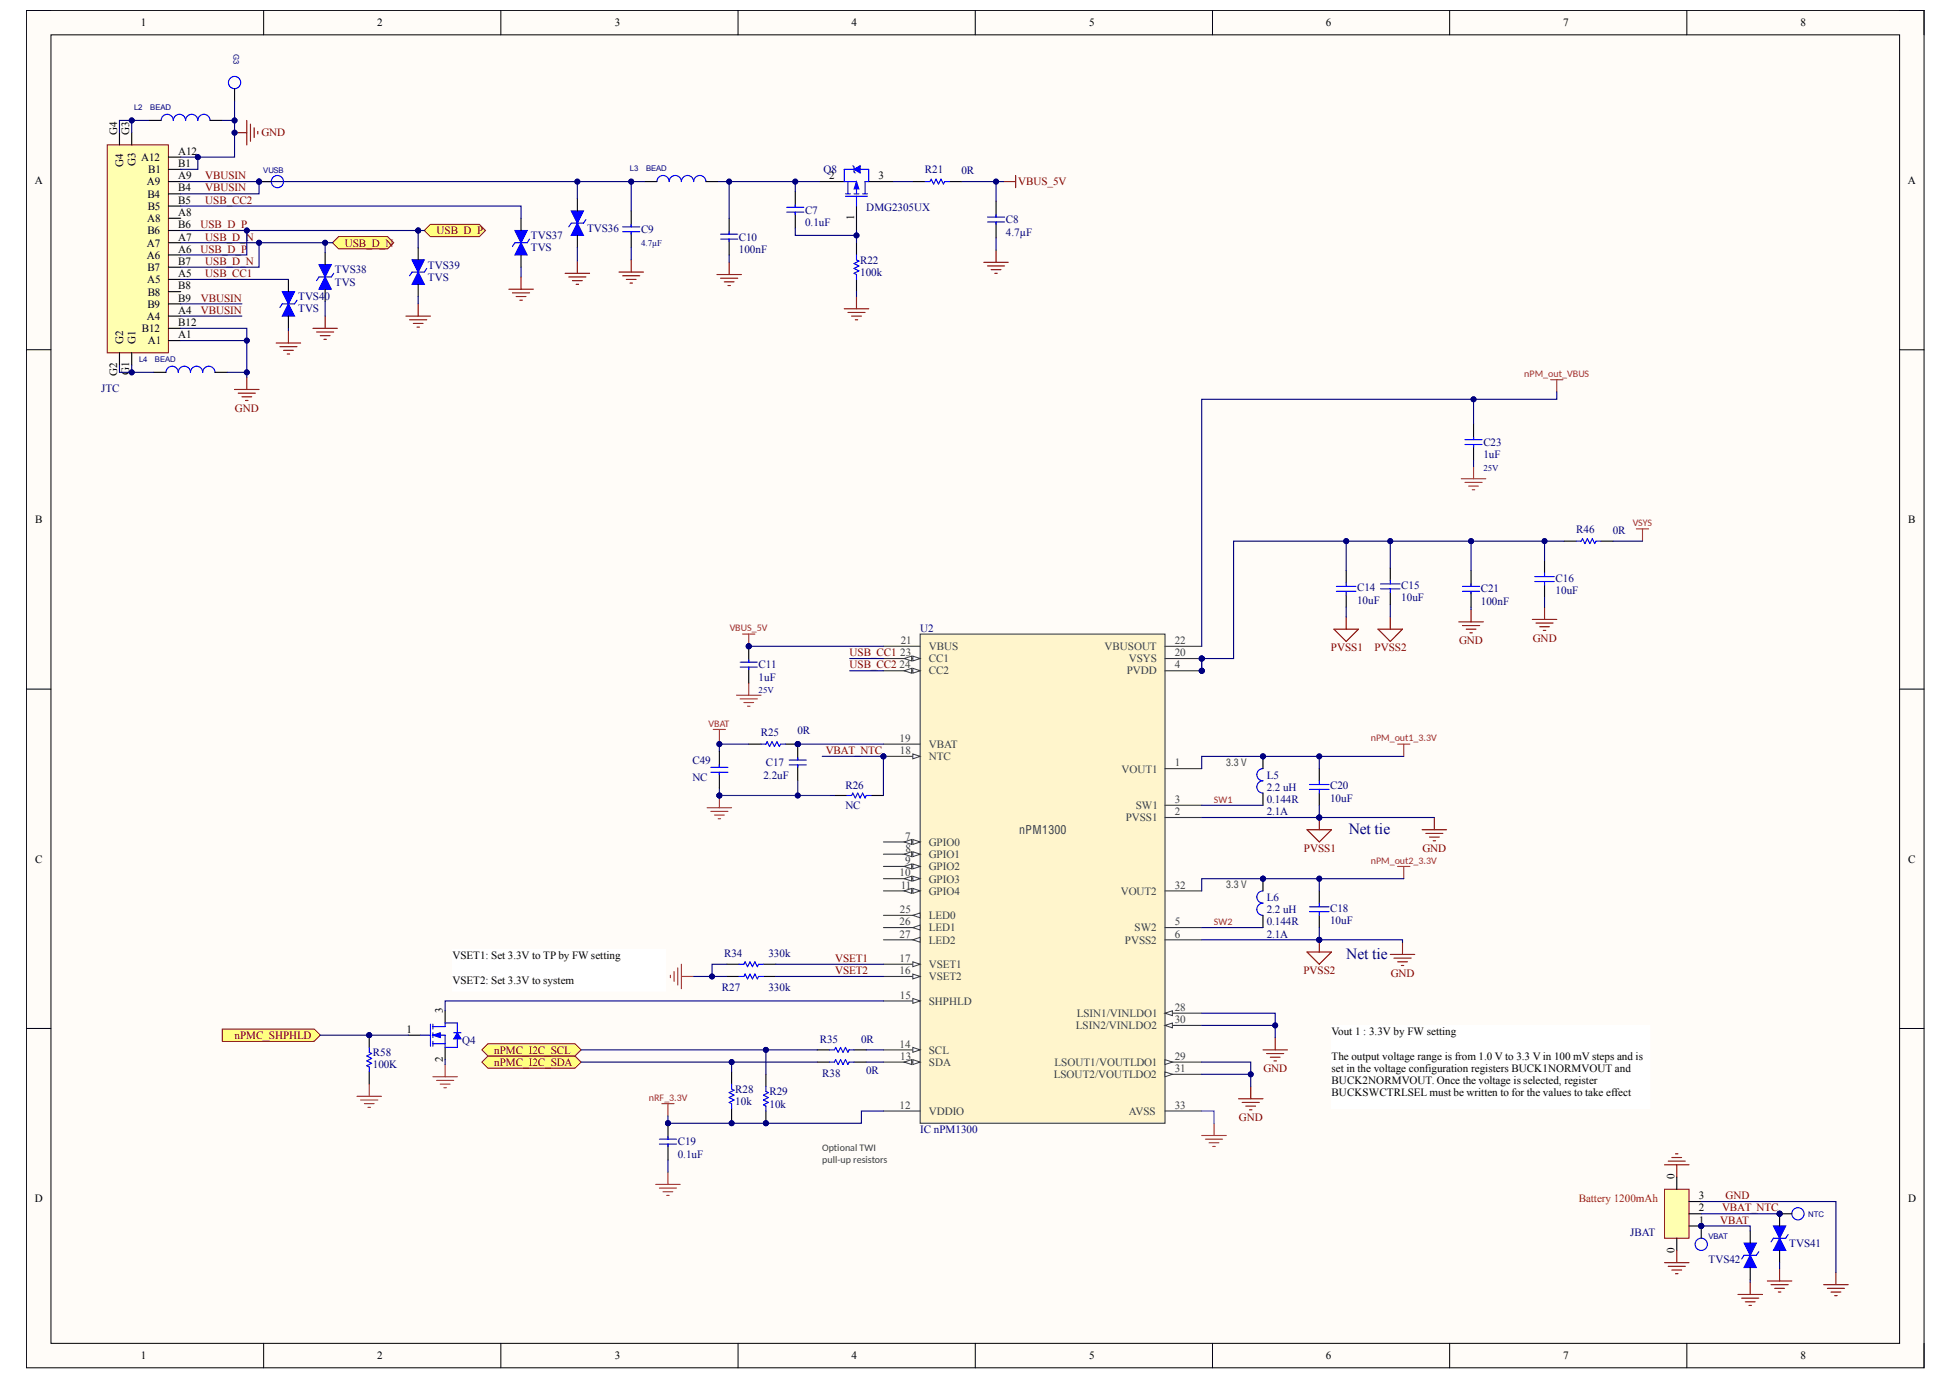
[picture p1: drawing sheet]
<svg xmlns="http://www.w3.org/2000/svg" width="297mm" height="210mm" viewBox="0 0 297 210" stroke-linecap="round" stroke-linejoin="round" font-family="sans-serif">
<defs><g id="words">
<g font-size="2.4" fill="#000080">
<text x="205.1" y="126.8">Net tie</text>
<text x="204.8" y="145.8">Net tie</text>
</g>
<text font-size="1.8" fill="#333f48" x="155" y="126.8">nPM1300</text>
<g font-size="1.7">
<text x="21.4" y="4">1</text>
<text x="57.4" y="4">2</text>
<text x="93.5" y="4">3</text>
<text x="129.5" y="4">4</text>
<text x="165.6" y="4">5</text>
<text x="201.7" y="4">6</text>
<text x="237.7" y="4">7</text>
<text x="273.9" y="4">8</text>
<text x="17.8" y="20.5" transform="rotate(-90 17.8 20.5)">G4</text>
<text x="19.7" y="20.5" transform="rotate(-90 19.7 20.5)">G3</text>
<text x="27.1" y="23.5">A12</text>
<text x="5.3" y="28">A</text>
<text x="18.7" y="25.3" transform="rotate(-90 18.7 25.3)">G4</text>
<text x="20.6" y="25.3" transform="rotate(-90 20.6 25.3)">G3</text>
<text x="21.5" y="24.5">A12</text>
<text x="22.3" y="28.2">A9</text>
<text x="22.5" y="26.3">B1</text>
<text x="27.1" y="29.1">B4</text>
<text x="27.1" y="27.2">A9</text>
<text x="27.1" y="25.4">B1</text>
<text x="126.1" y="27.2">2</text>
<text x="133.6" y="27.2">3</text>
<text x="290.2" y="28">A</text>
<text x="22.4" y="33.8">A8</text>
<text x="22.4" y="35.7">B6</text>
<text x="22.4" y="30.1">B4</text>
<text x="22.5" y="31.9">B5</text>
<text x="27.1" y="34.7">B6</text>
<text x="27.1" y="32.9">A8</text>
<text x="27.1" y="31">B5</text>
<text x="129.9" y="33.5" transform="rotate(-90 129.9 33.5)">1</text>
<text x="22.3" y="39.4">A6</text>
<text x="22.3" y="37.5">A7</text>
<text x="22.4" y="41.2">B7</text>
<text x="27.1" y="40.3">B7</text>
<text x="27.1" y="38.4">A6</text>
<text x="27.1" y="36.6">A7</text>
<text x="22.4" y="43.1">A5</text>
<text x="22.4" y="46.8">B9</text>
<text x="22.5" y="45">B8</text>
<text x="27.1" y="47.7">A4</text>
<text x="27.1" y="45.9">B9</text>
<text x="27.1" y="44">B8</text>
<text x="27.1" y="42.2">A5</text>
<text x="18.7" y="52.3" transform="rotate(-90 18.7 52.3)">G2</text>
<text x="20.6" y="52.3" transform="rotate(-90 20.6 52.3)">G1</text>
<text x="21.6" y="50.5">B12</text>
<text x="22.3" y="48.7">A4</text>
<text x="22.5" y="52.4">A1</text>
<text x="27.1" y="51.5">A1</text>
<text x="27.1" y="49.6">B12</text>
<text x="17.8" y="57.1" transform="rotate(-90 17.8 57.1)">G2</text>
<text x="19.7" y="57" transform="rotate(-90 19.7 57)">G1</text>
<text x="5.4" y="79.6">B</text>
<text x="290.2" y="79.6">B</text>
<text x="5.3" y="131.2">C</text>
<text x="290.2" y="131.2">C</text>
<text x="68.8" y="145.9">VSET1: Set 3.3V to TP by FW setting</text>
<text x="68.8" y="149.7">VSET2: Set 3.3V to system</text>
<text x="67.3" y="154.1" transform="rotate(-90 67.3 154.1)">3</text>
<text x="61.8" y="157.1">1</text>
<text x="67.3" y="161.6" transform="rotate(-90 67.3 161.6)">2</text>
<text x="202.5" y="157.5">Vout 1 : 3.3V by FW setting</text>
<text x="202.5" y="161.2">The output voltage range is from 1.0 V to 3.3 V in 100 mV steps and is</text>
<text x="202.5" y="163">set in the voltage configuration registers BUCK1NORMVOUT and</text>
<text x="202.5" y="164.9">BUCK2NORMVOUT. Once the voltage is selected, register</text>
<text x="202.5" y="166.8">BUCKSWCTRLSEL must be written to for the values to take effect</text>
<text x="254.7" y="179.4" transform="rotate(-90 254.7 179.4)">0</text>
<text x="5.3" y="182.8">D</text>
<text x="258.4" y="184.3">2</text>
<text x="258.4" y="182.4">3</text>
<text x="290.2" y="182.8">D</text>
<text x="254.7" y="190.6" transform="rotate(-90 254.7 190.6)">0</text>
<text x="258.4" y="186.1">1</text>
<text x="21.4" y="206.8">1</text>
<text x="57.4" y="206.8">2</text>
<text x="93.5" y="206.8">3</text>
<text x="129.5" y="206.8">4</text>
<text x="165.6" y="206.8">5</text>
<text x="201.7" y="206.8">6</text>
<text x="237.7" y="206.8">7</text>
<text x="273.9" y="206.8">8</text>
</g>
<g font-size="1.7" fill="#800000">
<text x="39.8" y="20.7">GND</text>
<text x="31.2" y="27.2">VBUSIN</text>
<text x="31.2" y="29.1">VBUSIN</text>
<text x="154.8" y="28.2">VBUS_5V</text>
<text x="30.5" y="34.7">USB_D_P</text>
<text x="31.2" y="31">USB_CC2</text>
<text x="66.4" y="35.7">USB_D_P</text>
<text x="30.5" y="38.4">USB_D_P</text>
<text x="31.2" y="36.6">USB_D_N</text>
<text x="31.2" y="40.3">USB_D_N</text>
<text x="52.4" y="37.5">USB_D_N</text>
<text x="30.5" y="47.7">VBUSIN</text>
<text x="30.5" y="45.9">VBUSIN</text>
<text x="31.2" y="42.2">USB_CC1</text>
<text x="35.7" y="62.6">GND</text>
<text x="129.2" y="99.8">USB_CC1</text>
<text x="129.2" y="101.7">USB_CC2</text>
<text x="202.4" y="99.1">PVSS1</text>
<text x="209.1" y="99.1">PVSS2</text>
<text x="221.9" y="97.9">GND</text>
<text x="233.1" y="97.6">GND</text>
<text x="125.6" y="114.7">VBAT_NTC</text>
<text x="198.3" y="129.6">PVSS1</text>
<text x="216.3" y="129.6">GND</text>
<text x="127" y="146.3">VSET1</text>
<text x="127" y="148.2">VSET2</text>
<text x="198.2" y="148.2">PVSS2</text>
<text x="211.5" y="148.6">GND</text>
<text x="35.7" y="158">nPMC_SHPHLD</text>
<text x="75.2" y="160.3">nPMC_I2C_SCL</text>
<text x="75.2" y="162.1">nPMC_I2C_SDA</text>
<text x="192.2" y="163">GND</text>
<text x="188.4" y="170.5">GND</text>
<text x="261.9" y="184.3">VBAT_NTC</text>
<text x="262.4" y="182.4">GND</text>
<text x="261.6" y="186.1">VBAT</text>
</g>
<g font-size="1.7" fill="#000080">
<text x="125.2" y="26.3">Q8</text>
<text x="140.7" y="26.3">R21</text>
<text x="146.3" y="26.5">0R</text>
<text x="89.3" y="35.3">TVS36</text>
<text x="97.5" y="35.4">C9</text>
<text x="122.4" y="32.5">C7</text>
<text x="122.4" y="34.3">0.1uF</text>
<text x="131.8" y="32.1">DMG2305UX</text>
<text x="153" y="34">C8</text>
<text x="153" y="35.8">4.7µF</text>
<text x="50.9" y="41.6">TVS38</text>
<text x="65.1" y="40.9">TVS39</text>
<text x="80.7" y="36.4">TVS37</text>
<text x="80.7" y="38.2">TVS</text>
<text x="112.4" y="36.6">C10</text>
<text x="112.4" y="38.4">100nF</text>
<text x="130.8" y="40.1">R22</text>
<text x="130.8" y="42">100k</text>
<text x="45.3" y="45.7">TVS40</text>
<text x="45.3" y="47.5">TVS</text>
<text x="50.9" y="43.4">TVS</text>
<text x="65.1" y="42.7">TVS</text>
<text x="15.4" y="59.6">JTC</text>
<text x="225.6" y="67.8">C23</text>
<text x="225.6" y="69.7">1uF</text>
<text x="239.7" y="81">R46</text>
<text x="245.3" y="81.2">0R</text>
<text x="206.4" y="90">C14</text>
<text x="213.1" y="89.6">C15</text>
<text x="236.6" y="88.5">C16</text>
<text x="206.4" y="91.8">10uF</text>
<text x="213.1" y="91.4">10uF</text>
<text x="225.2" y="90.1">C21</text>
<text x="225.2" y="92">100nF</text>
<text x="236.6" y="90.3">10uF</text>
<text x="115.4" y="101.7">C11</text>
<text x="140" y="96.1">U2</text>
<text x="115.4" y="103.5">1uF</text>
<text x="115.7" y="111.9">R25</text>
<text x="121.3" y="111.7">0R</text>
<text x="105.3" y="116.2">C49</text>
<text x="105.3" y="118.8">NC</text>
<text x="116.1" y="118.4">2.2uF</text>
<text x="116.5" y="116.6">C17</text>
<text x="192.7" y="118.4">L5</text>
<text x="128.6" y="120.1">R26</text>
<text x="128.6" y="123.1">NC</text>
<text x="192.7" y="122.1">0.144R</text>
<text x="192.7" y="124">2.1A</text>
<text x="192.7" y="120.3">2.2 uH</text>
<text x="202.3" y="121.9">10uF</text>
<text x="202.3" y="120.1">C20</text>
<text x="192.7" y="137">L6</text>
<text x="192.7" y="140.7">0.144R</text>
<text x="192.7" y="142.6">2.1A</text>
<text x="192.7" y="138.9">2.2 uH</text>
<text x="202.3" y="140.5">10uF</text>
<text x="202.3" y="138.7">C18</text>
<text x="110.1" y="145.6">R34</text>
<text x="116.9" y="145.6">330k</text>
<text x="109.8" y="150.8">R27</text>
<text x="116.9" y="150.8">330k</text>
<text x="56.7" y="160.6">R58</text>
<text x="70.3" y="158.8">Q4</text>
<text x="124.7" y="158.6">R35</text>
<text x="131" y="158.6">0R</text>
<text x="56.7" y="162.5">100K</text>
<text x="111.8" y="166.2">R28</text>
<text x="117" y="166.6">R29</text>
<text x="125.1" y="163.8">R38</text>
<text x="131.8" y="163.4">0R</text>
<text x="111.8" y="168.1">10k</text>
<text x="117" y="168.5">10k</text>
<text x="140" y="172.3">IC nPM1300</text>
<text x="103.1" y="174.2">C19</text>
<text x="103.1" y="176.1">0.1uF</text>
<text x="247.9" y="188">JBAT</text>
<text x="272.1" y="189.7">TVS41</text>
<text x="259.9" y="192.1">TVS42</text>
</g>
<g font-size="1.7" fill="#333f48">
<text x="136.8" y="101.7">24</text>
<text x="136.9" y="99.8">23</text>
<text x="137" y="97.9">21</text>
<text x="141.3" y="98.9">VBUS</text>
<text x="141.3" y="100.7">CC1</text>
<text x="168" y="98.9">VBUSOUT</text>
<text x="171.7" y="100.7">VSYS</text>
<text x="178.7" y="99.8">20</text>
<text x="178.7" y="97.9">22</text>
<text x="178.7" y="101.7">4</text>
<text x="141.3" y="102.6">CC2</text>
<text x="171.4" y="102.6">PVDD</text>
<text x="136.8" y="112.9">19</text>
<text x="141.3" y="113.8">VBAT</text>
<text x="136.9" y="114.7">18</text>
<text x="141.3" y="115.6">NTC</text>
<text x="170.6" y="117.5">VOUT1</text>
<text x="178.7" y="116.6">1</text>
<text x="171.2" y="124.9">PVSS1</text>
<text x="172.7" y="123.1">SW1</text>
<text x="178.7" y="122.1">3</text>
<text x="178.7" y="124">2</text>
<text x="137.7" y="127.7">7</text>
<text x="137.7" y="131.4">9</text>
<text x="137.7" y="129.6">8</text>
<text x="141.3" y="128.7">GPIO0</text>
<text x="141.3" y="130.5">GPIO1</text>
<text x="136.8" y="133.3">10</text>
<text x="137" y="135.2">11</text>
<text x="141.3" y="132.4">GPIO2</text>
<text x="141.3" y="134.2">GPIO3</text>
<text x="141.3" y="136.1">GPIO4</text>
<text x="170.5" y="136.1">VOUT2</text>
<text x="178.7" y="135.2">32</text>
<text x="136.8" y="140.7">26</text>
<text x="136.8" y="142.6">27</text>
<text x="136.9" y="138.9">25</text>
<text x="141.3" y="139.8">LED0</text>
<text x="141.3" y="141.7">LED1</text>
<text x="141.3" y="143.5">LED2</text>
<text x="171.1" y="143.5">PVSS2</text>
<text x="172.6" y="141.7">SW2</text>
<text x="178.7" y="140.7">5</text>
<text x="178.7" y="142.6">6</text>
<text x="136.8" y="146.3">17</text>
<text x="136.8" y="148.2">16</text>
<text x="141.3" y="147.2">VSET1</text>
<text x="141.3" y="149.1">VSET2</text>
<text x="136.9" y="151.9">15</text>
<text x="141.3" y="152.8">SHPHLD</text>
<text x="163.8" y="154.7">LSIN1/VINLDO1</text>
<text x="178.7" y="153.8">28</text>
<text x="178.7" y="155.6">30</text>
<text x="136.8" y="159.3">14</text>
<text x="136.9" y="161.2">13</text>
<text x="141.3" y="160.3">SCL</text>
<text x="163.6" y="156.5">LSIN2/VINLDO2</text>
<text x="178.7" y="161.2">29</text>
<text x="141.3" y="162.1">SDA</text>
<text x="160.3" y="164">LSOUT2/VOUTLDO2</text>
<text x="160.4" y="162.1">LSOUT1/VOUTLDO1</text>
<text x="178.7" y="163">31</text>
<text x="136.8" y="168.6">12</text>
<text x="141.3" y="169.6">VDDIO</text>
<text x="171.7" y="169.6">AVSS</text>
<text x="178.7" y="168.6">33</text>
</g>
<text font-size="1.7" fill="#f00" x="240.1" y="182.8">Battery 1200mAh</text>
<g font-size="1.5" fill="#a72137">
<text x="231.8" y="57.4">nPM_out_VBUS</text>
<text x="248.3" y="80.1">VSYS</text>
<text x="111" y="96">VBUS_5V</text>
<text x="107.8" y="110.6">VBAT</text>
<text x="208.5" y="112.8">nPM_out1_3.3V</text>
<text x="184.6" y="122.1">SW1</text>
<text x="208.5" y="131.4">nPM_out2_3.3V</text>
<text x="184.6" y="140.7">SW2</text>
<text x="98.7" y="167.5">nRF_3.3V</text>
</g>
<g font-size="1.5" fill="#333f48">
<text x="186.5" y="116.5">3.3 V</text>
<text x="186.5" y="135.1">3.3 V</text>
<text x="125.1" y="175.1">Optional TWI</text>
<text x="125.1" y="176.9">pull-up resistors</text>
</g>
<g font-size="1.4" fill="#000080">
<text x="97.5" y="37.4">4.7µF</text>
<text x="225.6" y="71.6">25V</text>
<text x="115.4" y="105.5">25V</text>
</g>
<g font-size="1.2" fill="#000080">
<text x="35.5" y="8.3" transform="rotate(90 35.5 8.3)">G3</text>
<text x="20.4" y="16.8">L2</text>
<text x="22.8" y="16.8">BEAD</text>
<text x="40" y="26.3">VUSB</text>
<text x="95.8" y="26.1">L3</text>
<text x="98.3" y="26.1">BEAD</text>
<text x="21.1" y="55.1">L4</text>
<text x="23.6" y="55.1">BEAD</text>
<text x="275" y="185.1">NTC</text>
<text x="259.8" y="188.5">VBAT</text>
</g>
</g></defs>
<path d="M4 1.6h288.6v206.4h-288.6z" fill-rule="evenodd" fill="#fffcf8"/>
<path d="M4 1.6h288.6v206.4h-288.6z" fill="none" stroke="#000" stroke-width=".15"/>
<path d="M7.8 5.3h281.1v199h-281.1z" fill-rule="evenodd" fill="#fffcf8"/>
<g fill="none" stroke="#000" stroke-width=".15">
<path d="M4 1.6h3.7M7.8 5.3h281.1v199h-281.1zM40.1 1.6v3.7M76.2 1.6v3.7M112.2 1.6v3.7M148.3 1.6v3.7M184.4 1.6v3.7M220.5 1.6v3.7M256.6 1.6v3.7M288.9 1.6h3.7v3.7M4 53.2h3.7M288.9 53.2h3.7"/>
<path d="M4 104.8h3.7M288.9 104.8h3.7M4 156.4h3.7M288.9 156.4h3.7M40.1 204.3v3.7M76.2 204.3v3.7M112.3 204.3v3.7M148.3 204.3v3.7M184.4 204.3v3.7M220.5 204.3v3.7M256.6 204.3v3.7M292.6 204.3v3.7"/>
</g>
<path d="M87.8 39.7v1.9M96 39.5v1.9M86 41.6h3.7M86.5 42.1h2.6M87.1 42.7h1.5M87.6 43.2h.4M94.1 41.4h3.8M94.7 41.9h2.6M95.3 42.5h1.4M95.8 43.1h.4" fill="none" stroke="#800000" stroke-width=".17"/>
<g fill="none" stroke="#a72137" stroke-width=".17">
<path d="M112.9 96.4h1.9M113.9 96.4v1.9M112 105.7h3.7M112.6 106.3h2.6M113.1 106.9h1.5M113.7 107.4h.4M113.9 103.9v1.8M100.7 167.9h1.8M101.6 167.9v1.8M101.6 178.3v1.9M99.7 180.2h3.8M100.3 180.7h2.6"/>
<path d="M100.8 181.3h1.5M101.4 181.8h.4"/>
</g>
<circle cx="113.9" cy="98.3" r=".37" fill="#000080"/>
<circle cx="113.9" cy="98.3" r=".37" fill="none" stroke="#000080" stroke-width=".15"/>
<g fill="none" stroke="#a72137" stroke-width=".17">
<path d="M222.3 72.8h3.7M222.8 73.4h2.6M223.4 73.9h1.5M223.9 74.5h.4M224.1 71v1.8M102 148.3v.4M102.5 147.8v1.5M103.1 147.2v2.6M103.6 146.7v3.7M103.6 148.5h1.9M182.8 172.7h3.7M183.3 173.3h2.6"/>
<path d="M183.9 173.8h1.5M184.5 174.4h.3M184.6 170.9v1.8"/>
</g>
<circle cx="182.8" cy="100.2" r=".37" fill="#000080"/>
<circle cx="182.8" cy="100.2" r=".37" fill="none" stroke="#000080" stroke-width=".15"/>
<circle cx="134.4" cy="115" r=".37" fill="#000080"/>
<circle cx="134.4" cy="115" r=".37" fill="none" stroke="#000080" stroke-width=".15"/>
<circle cx="182.8" cy="102" r=".37" fill="#000080"/>
<circle cx="182.8" cy="102" r=".37" fill="none" stroke="#000080" stroke-width=".15"/>
<path d="M139.9 96.4h37.3v74.5h-37.3z" fill-rule="evenodd" fill="#fff5cc"/>
<path d="M134.4 98.3h5.5M139.9 96.4h37.3v74.5h-37.3zM177.2 100.2h5.6" fill="none" stroke="#333f48" stroke-width=".17"/>
<circle cx="182.8" cy="100.2" r=".37" fill="#000080"/>
<circle cx="182.8" cy="100.2" r=".37" fill="none" stroke="#000080" stroke-width=".15"/>
<path d="M177.2 98.3h5.6M134.4 113.2h5.5M134.4 139.2h5.5M177.2 169h5.6" fill="none" stroke="#333f48" stroke-width=".17"/>
<path d="M138.8 139.2l1.1-.3v.7z" fill="#f8fcff"/>
<path d="M138.8 139.2l1.1-.3v.7z" fill="none" stroke="#333f48" stroke-width=".15"/>
<path d="M134.4 141.1h5.5" fill="none" stroke="#333f48" stroke-width=".17"/>
<path d="M138.8 141.1l1.1-.4v.8z" fill="#f8fcff"/>
<path d="M138.8 141.1l1.1-.4v.8z" fill="none" stroke="#333f48" stroke-width=".15"/>
<path d="M134.4 142.9h5.5" fill="none" stroke="#333f48" stroke-width=".17"/>
<path d="M138.8 142.9l1.1-.3v.7z" fill="#f8fcff"/>
<path d="M138.8 142.9l1.1-.3v.7z" fill="none" stroke="#333f48" stroke-width=".15"/>
<path d="M134.4 100.2h5.5" fill="none" stroke="#333f48" stroke-width=".17"/>
<path d="M138.8 99.8l1.1 .4-1.1 .3z" fill="#f8fcff"/>
<path d="M138.8 99.8l1.1 .4-1.1 .3z" fill="none" stroke="#333f48" stroke-width=".15"/>
<path d="M137.5 100.2l1.1-.4v.7z" fill="#f8fcff"/>
<path d="M137.5 100.2l1.1-.4v.7z" fill="none" stroke="#333f48" stroke-width=".15"/>
<path d="M134.4 102h5.5" fill="none" stroke="#333f48" stroke-width=".17"/>
<path d="M138.8 101.7l1.1 .3-1.1 .4z" fill="#f8fcff"/>
<path d="M138.8 101.7l1.1 .3-1.1 .4z" fill="none" stroke="#333f48" stroke-width=".15"/>
<path d="M137.5 102l1.1-.3v.7z" fill="#f8fcff"/>
<path d="M137.5 102l1.1-.3v.7z" fill="none" stroke="#333f48" stroke-width=".15"/>
<path d="M134.4 115h5.5" fill="none" stroke="#333f48" stroke-width=".17"/>
<path d="M138.8 114.7l1.1 .3-1.1 .4z" fill="#f8fcff"/>
<path d="M138.8 114.7l1.1 .3-1.1 .4z" fill="none" stroke="#333f48" stroke-width=".15"/>
<circle cx="134.4" cy="115" r=".37" fill="#000080"/>
<circle cx="134.4" cy="115" r=".37" fill="none" stroke="#000080" stroke-width=".15"/>
<path d="M134.4 152.2h5.5" fill="none" stroke="#333f48" stroke-width=".17"/>
<path d="M138.8 151.9l1.1 .3-1.1 .4z" fill="#f8fcff"/>
<path d="M138.8 151.9l1.1 .3-1.1 .4z" fill="none" stroke="#333f48" stroke-width=".15"/>
<path d="M134.4 128.1h5.5" fill="none" stroke="#333f48" stroke-width=".17"/>
<path d="M138.8 127.7l1.1 .4-1.1 .3z" fill="#f8fcff"/>
<path d="M138.8 127.7l1.1 .4-1.1 .3z" fill="none" stroke="#333f48" stroke-width=".15"/>
<path d="M137.5 128.1l1.1-.4v.7z" fill="#f8fcff"/>
<path d="M137.5 128.1l1.1-.4v.7z" fill="none" stroke="#333f48" stroke-width=".15"/>
<path d="M134.4 129.9h5.5" fill="none" stroke="#333f48" stroke-width=".17"/>
<path d="M138.8 129.6l1.1 .3-1.1 .4z" fill="#f8fcff"/>
<path d="M138.8 129.6l1.1 .3-1.1 .4z" fill="none" stroke="#333f48" stroke-width=".15"/>
<path d="M137.5 129.9l1.1-.3v.7z" fill="#f8fcff"/>
<path d="M137.5 129.9l1.1-.3v.7z" fill="none" stroke="#333f48" stroke-width=".15"/>
<path d="M134.4 131.8h5.5" fill="none" stroke="#333f48" stroke-width=".17"/>
<path d="M138.8 131.4l1.1 .4-1.1 .4z" fill="#f8fcff"/>
<path d="M138.8 131.4l1.1 .4-1.1 .4z" fill="none" stroke="#333f48" stroke-width=".15"/>
<path d="M137.5 131.8l1.1-.4v.8z" fill="#f8fcff"/>
<path d="M137.5 131.8l1.1-.4v.8z" fill="none" stroke="#333f48" stroke-width=".15"/>
<path d="M134.4 133.6h5.5" fill="none" stroke="#333f48" stroke-width=".17"/>
<path d="M138.8 133.3l1.1 .3-1.1 .4z" fill="#f8fcff"/>
<path d="M138.8 133.3l1.1 .3-1.1 .4z" fill="none" stroke="#333f48" stroke-width=".15"/>
<path d="M137.5 133.6l1.1-.3v.7z" fill="#f8fcff"/>
<path d="M137.5 133.6l1.1-.3v.7z" fill="none" stroke="#333f48" stroke-width=".15"/>
<path d="M134.4 135.5h5.5" fill="none" stroke="#333f48" stroke-width=".17"/>
<path d="M138.8 135.1l1.1 .4-1.1 .4z" fill="#f8fcff"/>
<path d="M138.8 135.1l1.1 .4-1.1 .4z" fill="none" stroke="#333f48" stroke-width=".15"/>
<path d="M137.5 135.5l1.1-.4v.8z" fill="#f8fcff"/>
<path d="M137.5 135.5l1.1-.4v.8z" fill="none" stroke="#333f48" stroke-width=".15"/>
<path d="M134.4 159.7h5.5M134.4 169h5.5" fill="none" stroke="#333f48" stroke-width=".17"/>
<path d="M138.8 159.3l1.1 .4-1.1 .4z" fill="#f8fcff"/>
<path d="M138.8 159.3l1.1 .4-1.1 .4z" fill="none" stroke="#333f48" stroke-width=".15"/>
<path d="M134.4 161.5h5.5" fill="none" stroke="#333f48" stroke-width=".17"/>
<path d="M138.8 161.2l1.1 .3-1.1 .4z" fill="#f8fcff"/>
<path d="M138.8 161.2l1.1 .3-1.1 .4z" fill="none" stroke="#333f48" stroke-width=".15"/>
<path d="M137.5 161.5l1.1-.3v.7z" fill="#f8fcff"/>
<path d="M137.5 161.5l1.1-.3v.7z" fill="none" stroke="#333f48" stroke-width=".15"/>
<path d="M177.2 102h5.6" fill="none" stroke="#333f48" stroke-width=".17"/>
<circle cx="182.8" cy="102" r=".37" fill="#000080"/>
<circle cx="182.8" cy="102" r=".37" fill="none" stroke="#000080" stroke-width=".15"/>
<path d="M177.2 116.9h5.6M177.2 122.5h5.6M134.4 146.7h5.5" fill="none" stroke="#333f48" stroke-width=".17"/>
<path d="M138.8 146.3l1.1 .4-1.1 .3z" fill="#f8fcff"/>
<path d="M138.8 146.3l1.1 .4-1.1 .3z" fill="none" stroke="#333f48" stroke-width=".15"/>
<path d="M177.2 135.5h5.6M134.4 148.5h5.5M177.2 141.1h5.6" fill="none" stroke="#333f48" stroke-width=".17"/>
<path d="M138.8 148.2l1.1 .3-1.1 .4z" fill="#f8fcff"/>
<path d="M138.8 148.2l1.1 .3-1.1 .4z" fill="none" stroke="#333f48" stroke-width=".15"/>
<path d="M177.2 124.3h5.6M177.2 142.9h5.6M177.2 154.1h5.6" fill="none" stroke="#333f48" stroke-width=".17"/>
<path d="M177.2 154.1l1.1-.4v.8z" fill="#f8fcff"/>
<path d="M177.2 154.1l1.1-.4v.8z" fill="none" stroke="#333f48" stroke-width=".15"/>
<path d="M177.2 161.5h5.6" fill="none" stroke="#333f48" stroke-width=".17"/>
<path d="M177.2 161.2l1.1 .3-1.1 .4z" fill="#f8fcff"/>
<path d="M177.2 161.2l1.1 .3-1.1 .4z" fill="none" stroke="#333f48" stroke-width=".15"/>
<path d="M177.2 156h5.6" fill="none" stroke="#333f48" stroke-width=".17"/>
<path d="M177.2 156l1.1-.4v.7z" fill="#f8fcff"/>
<path d="M177.2 156l1.1-.4v.7z" fill="none" stroke="#333f48" stroke-width=".15"/>
<path d="M177.2 163.4h5.6" fill="none" stroke="#333f48" stroke-width=".17"/>
<path d="M177.2 163l1.1 .4-1.1 .4z" fill="#f8fcff"/>
<path d="M177.2 163l1.1 .4-1.1 .4z" fill="none" stroke="#333f48" stroke-width=".15"/>
<circle cx="258.7" cy="186.5" r=".37" fill="#000080"/>
<circle cx="258.7" cy="186.5" r=".37" fill="none" stroke="#000080" stroke-width=".15"/>
<path d="M253.2 180.9h3.7v7.4h-3.7z" fill-rule="evenodd" fill="#ffffb0"/>
<path d="M253.2 180.9h3.7v7.4h-3.7z" fill="none" stroke="#800000" stroke-width=".15"/>
<path d="M256.9 186.5h1.8" fill="none" stroke="#000" stroke-width=".17"/>
<circle cx="258.7" cy="186.5" r=".37" fill="#000080"/>
<circle cx="258.7" cy="186.5" r=".37" fill="none" stroke="#000080" stroke-width=".15"/>
<path d="M255 179v1.9M255 188.3v1.9M256.9 184.6h1.8M256.9 182.8h1.8" fill="none" stroke="#000" stroke-width=".17"/>
<path d="M16.3 22h9.3v31.7h-9.3z" fill-rule="evenodd" fill="#ffffb0"/>
<path d="M16.3 22h9.3v31.7h-9.3z" fill="none" stroke="#800000" stroke-width=".15"/>
<g fill="none" stroke="#000" stroke-width=".17">
<path d="M18.2 20.2v1.8M20 20.2v1.8M25.6 38.8h1.9M25.6 36.9h1.9M25.6 35.1h1.9M25.6 33.2h1.9M25.6 31.3h1.9M25.6 29.5h1.9M25.6 27.6h1.9M25.6 25.8h1.9M25.6 23.9h1.9M18.2 53.7v1.8"/>
<path d="M20 53.7v1.8M25.6 51.8h1.9M25.6 49.9h1.9M25.6 48.1h1.9M25.6 46.2h1.9M25.6 44.4h1.9M25.6 42.5h1.9M25.6 40.6h1.9"/>
</g>
<path d="M37.5 18.3v3.7M38.1 18.9v2.6M38.7 19.4v1.5M39.2 20v.4M35.7 20.2h1.8" fill="none" stroke="#800000" stroke-width=".17"/>
<circle cx="35.7" cy="20.2" r=".37" fill="#000080"/>
<circle cx="35.7" cy="20.2" r=".37" fill="none" stroke="#000080" stroke-width=".15"/>
<g fill="none" stroke="#800000" stroke-width=".17">
<path d="M149.6 39.9h3.8M151.5 38v1.9M152.6 27.6h1.9M154.5 26.7v1.8M35.7 59.2h3.7M36.2 59.8h2.6M37.5 57.4v1.8M42 52.2h3.7M42.6 52.7h2.6M43.1 53.3h1.5M43.7 53.8h.4M43.9 50.3v1.9"/>
<path d="M47.6 49.9h3.7M48.1 50.5h2.7M48.7 51.1h1.5M49.3 51.6h.3M49.5 48.1v1.8M61.7 48.1h3.8M62.3 48.6h2.6M62.9 49.2h1.4M63.4 49.8h.4M63.6 46.2v1.9M77.4 44h3.7M77.9 44.5h2.6"/>
<path d="M78.5 45.1h1.5M79.1 45.7h.3M79.2 42.1v1.9M128.4 47h3.7M129 47.5h2.6M129.5 48.1h1.5M130.1 48.6h.4M130.3 45.1v1.9M150.2 40.5h2.6M150.7 41h1.5M151.3 41.6h.4M36.8 60.4h1.5"/>
<path d="M37.4 60.9h.3M233.1 94.2h3.7M233.6 94.8h2.6M234.2 95.3h1.5M234.7 95.9h.4M234.9 92.4v1.8M264.3 196.9h3.8M264.9 197.5h2.6M265.5 198h1.4M266 198.6h.4M266.2 195v1.9M268.8 194.8h3.7"/>
<path d="M269.4 195.4h2.6M269.9 196h1.5M270.5 196.5h.4M270.7 193v1.8"/>
</g>
<path d="M235.8 57.8h1.9M236.8 57.8v1.8M108.5 111h1.8M109.4 111v1.8M212.6 131.8h1.8M213.5 131.8v1.9" fill="none" stroke="#a72137" stroke-width=".17"/>
<path d="M99.9 27.6a.93 .93 0 0 1 .9-.9 .93 .93 0 0 1 1 .9 .93 .93 0 0 1 .9-.9 .93 .93 0 0 1 .9 .9 .93 .93 0 0 1 1-.9 .93 .93 0 0 1 .9 .9 .93 .93 0 0 1 .9-.9 .93 .93 0 0 1 1 .9M128.4 25.8h1.5M128.4 27.6h1.9v1.9M128.6 29.9h3.3M128.6 29.5h.7M129 27.6v1.9M129.9 29.5h.7M130.3 29.9v1.4M130.8 25.8h1.3v1.8M131.2 29.5h.7M131.6 27.6v1.9" fill="none" stroke="#00f" stroke-width=".17"/>
<path d="M98.1 27.6h1.8M107.4 27.6h1.8M124.7 27.6h3.7M130.3 31.3v3.8M132.1 27.6h3.8" fill="none" stroke="#000" stroke-width=".17"/>
<path d="M130.3 27.6l.3 1.1h-.7z" fill="#00f"/>
<path d="M130.3 27.6l.3 1.1h-.7z" fill="none" stroke="#00f" stroke-width=".15"/>
<path d="M128.4 25.8v1.8M131.6 27.6h.5" fill="none" stroke="#00f" stroke-width=".17"/>
<path d="M129.9 25.8l.9-.6v1.1z" fill="#00f"/>
<path d="M129.9 25.8l.9-.6v1.1z" fill="none" stroke="#00f" stroke-width=".15"/>
<path d="M129.7 25.2l.2 .2v.7l.2 .2" fill="none" stroke="#00f" stroke-width=".17"/>
<path d="M110.9 39.9v1.9M109 41.8h3.8M109.6 42.3h2.6M110.2 42.9h1.4M110.7 43.4h.4" fill="none" stroke="#800000" stroke-width=".17"/>
<path d="M50.6 36.9l.9-.9h7.4l1 .9-1 .9h-7.4z" fill-rule="evenodd" fill="#ffff80"/>
<path d="M50.6 36.9l.9-.9h7.4l1 .9-1 .9h-7.4z" fill="none" stroke="#800000" stroke-width=".15"/>
<path d="M65.5 34.1h7.4l.9 1-.9 .9h-7.4l-1-.9z" fill-rule="evenodd" fill="#ffff80"/>
<path d="M65.5 34.1h7.4l.9 1-.9 .9h-7.4l-1-.9z" fill="none" stroke="#800000" stroke-width=".15"/>
<path d="M73.3 161.5l.9-.9h13.2l1 .9-1 1h-13.2z" fill-rule="evenodd" fill="#ffff80"/>
<path d="M73.3 161.5l.9-.9h13.2l1 .9-1 1h-13.2z" fill="none" stroke="#800000" stroke-width=".15"/>
<path d="M74.2 158.8h13.2l1 .9-1 .9h-13.2l-.9-.9z" fill-rule="evenodd" fill="#ffff80"/>
<path d="M74.2 158.8h13.2l1 .9-1 .9h-13.2l-.9-.9z" fill="none" stroke="#800000" stroke-width=".15"/>
<path d="M202.5 156h48.4v12.6h-48.4z" fill-rule="evenodd" fill="#fff"/>
<path d="M202.5 156h48.4v12.6h-48.4z" fill="none" stroke="#fff" stroke-width=".15"/>
<path d="M204.7 86.8v1.8M204.7 90.5v1.9M211.5 86.4v1.9M211.5 90.1v1.9M234.9 85.3v1.8M234.9 89v1.9M200.7 135.5v1.9M200.7 139.2v1.9M111.3 163v1.9M111.3 168.6v1.9" fill="none" stroke="#000" stroke-width=".17"/>
<g fill="none" stroke="#00f" stroke-width=".17">
<path d="M203.3 89.9h2.9M203.3 89.2h2.9M204.7 88.6v.6M204.7 89.9v.6M210 89.6h2.9M210 88.8h2.9M211.5 88.3v.5M211.5 89.6v.5M233.4 88.5h3M233.4 87.7h3M234.9 87.1v.6M234.9 88.5v.5"/>
<path d="M199.2 137.9h2.9M199.2 138.7h2.9M200.7 137.4v.5M200.7 138.7v.5M111.3 164.9v.7l.3 .2-.7 .4 .7 .4-.7 .3 .7 .4-.7 .4 .4 .2v.7"/>
</g>
<circle cx="116.5" cy="170.8" r=".37" fill="#000080"/>
<circle cx="116.5" cy="170.8" r=".37" fill="none" stroke="#000080" stroke-width=".15"/>
<path d="M116.5 169v1.8" fill="none" stroke="#000" stroke-width=".17"/>
<circle cx="116.5" cy="170.8" r=".37" fill="#000080"/>
<circle cx="116.5" cy="170.8" r=".37" fill="none" stroke="#000080" stroke-width=".15"/>
<path d="M138.8 27.6h1.9M144.4 27.6h1.9M116.5 163.4v1.9" fill="none" stroke="#000" stroke-width=".17"/>
<path d="M140.7 27.6h.7l.2-.4 .4 .8 .4-.8 .3 .8 .4-.8 .4 .8 .2-.4h.7M116.5 165.3v.7l.4 .2-.8 .4 .8 .3-.8 .4 .8 .4-.8 .4 .4 .1v.8" fill="none" stroke="#00f" stroke-width=".17"/>
<circle cx="121.3" cy="113.2" r=".37" fill="#000080"/>
<circle cx="121.3" cy="113.2" r=".37" fill="none" stroke="#000080" stroke-width=".15"/>
<path d="M113.9 113.2h1.8M119.5 113.2h1.8" fill="none" stroke="#000" stroke-width=".17"/>
<circle cx="121.3" cy="113.2" r=".37" fill="#000080"/>
<circle cx="121.3" cy="113.2" r=".37" fill="none" stroke="#000080" stroke-width=".15"/>
<path d="M109.6 36.4h2.6M109.6 35.6h2.6M110.9 35.2v.4M110.9 36.4v.3M119.7 32.3h2.6M119.7 31.5h2.6M121 31.2v.3M121 32.3v.3M115.7 113.2h.8l.2-.4 .3 .8 .4-.8 .4 .8 .4-.8 .3 .8 .2-.4h.8" fill="none" stroke="#00f" stroke-width=".17"/>
<path d="M110.9 33.2v2.4M110.9 36.4v2.4M121 29.1v2.4M121 32.3v2.4" fill="none" stroke="#000" stroke-width=".17"/>
<circle cx="101.6" cy="170.8" r=".37" fill="#000080"/>
<circle cx="101.6" cy="170.8" r=".37" fill="none" stroke="#000080" stroke-width=".15"/>
<path d="M101.6 170.9v2.4" fill="none" stroke="#000" stroke-width=".17"/>
<circle cx="101.6" cy="170.8" r=".37" fill="#000080"/>
<circle cx="101.6" cy="170.8" r=".37" fill="none" stroke="#000080" stroke-width=".15"/>
<path d="M101.6 174v2.4" fill="none" stroke="#000" stroke-width=".17"/>
<path d="M100.3 174h2.6M100.3 173.3h2.6M101.6 172.9v.4M101.6 174v.4" fill="none" stroke="#00f" stroke-width=".17"/>
<circle cx="113.9" cy="98.3" r=".37" fill="#000080"/>
<circle cx="113.9" cy="98.3" r=".37" fill="none" stroke="#000080" stroke-width=".15"/>
<path d="M113.9 98.3v2.4" fill="none" stroke="#000" stroke-width=".17"/>
<circle cx="113.9" cy="98.3" r=".37" fill="#000080"/>
<circle cx="113.9" cy="98.3" r=".37" fill="none" stroke="#000080" stroke-width=".15"/>
<path d="M113.9 101.5v2.4" fill="none" stroke="#000" stroke-width=".17"/>
<path d="M112.6 101.5h2.6M112.6 100.7h2.6M113.9 100.4v.3M113.9 101.5v.3" fill="none" stroke="#00f" stroke-width=".17"/>
<circle cx="121.3" cy="113.2" r=".37" fill="#000080"/>
<circle cx="121.3" cy="113.2" r=".37" fill="none" stroke="#000080" stroke-width=".15"/>
<path d="M121.3 113.2v2.4" fill="none" stroke="#000" stroke-width=".17"/>
<circle cx="121.3" cy="113.2" r=".37" fill="#000080"/>
<circle cx="121.3" cy="113.2" r=".37" fill="none" stroke="#000080" stroke-width=".15"/>
<path d="M96 32.1v2.4M96 35.2v2.5M151.5 30.6v2.4M151.5 33.8v2.4M121.3 116.3v2.5" fill="none" stroke="#000" stroke-width=".17"/>
<path d="M94.7 35.2h2.6M94.7 34.5h2.6M96 34.1v.4M96 35.2v.4M150.2 33.8h2.6M150.2 33h2.6M151.5 32.6v.4M151.5 33.8v.3M120 116.3h2.6M120 115.6h2.6M121.3 115.2v.4M121.3 116.3v.4" fill="none" stroke="#00f" stroke-width=".17"/>
<path d="M212.6 113.2h1.8M213.5 113.2v1.9" fill="none" stroke="#a72137" stroke-width=".17"/>
<circle cx="192.1" cy="115" r=".37" fill="#000080"/>
<circle cx="192.1" cy="115" r=".37" fill="none" stroke="#000080" stroke-width=".15"/>
<path d="M192.1 116.9a.93 .93 0 0 0-.9 .9 .93 .93 0 0 0 .9 1 .93 .93 0 0 0-.9 .9 .93 .93 0 0 0 .9 .9" fill="none" stroke="#00f" stroke-width=".17"/>
<path d="M192.1 115.1v1.8M192.1 120.6v1.9" fill="none" stroke="#000" stroke-width=".17"/>
<circle cx="192.1" cy="115" r=".37" fill="#000080"/>
<circle cx="192.1" cy="115" r=".37" fill="none" stroke="#000080" stroke-width=".15"/>
<path d="M200.7 116.9v1.9M126.9 121h1.9M132.5 121h1.9M200.7 120.6v1.9M110.5 146.7h1.9M116.1 146.7h1.9" fill="none" stroke="#000" stroke-width=".17"/>
<path d="M199.2 119.3h2.9M200.7 118.8v.5M128.8 121h.7l.2-.4 .4 .8 .4-.8 .3 .8 .4-.8 .4 .8 .2-.4h.7M199.2 120.1h2.9M200.7 120.1v.5M112.4 146.7h.7l.2-.4 .4 .7 .4-.7 .3 .7 .4-.7 .4 .7 .2-.3h.7" fill="none" stroke="#00f" stroke-width=".17"/>
<circle cx="192.1" cy="133.6" r=".37" fill="#000080"/>
<circle cx="192.1" cy="133.6" r=".37" fill="none" stroke="#000080" stroke-width=".15"/>
<path d="M192.1 135.5a.93 .93 0 0 0-.9 .9 .93 .93 0 0 0 .9 1 .93 .93 0 0 0-.9 .9 .93 .93 0 0 0 .9 .9" fill="none" stroke="#00f" stroke-width=".17"/>
<path d="M192.1 133.7v1.8M192.1 139.2v1.9" fill="none" stroke="#000" stroke-width=".17"/>
<circle cx="192.1" cy="133.6" r=".37" fill="#000080"/>
<circle cx="192.1" cy="133.6" r=".37" fill="none" stroke="#000080" stroke-width=".15"/>
<g fill="none" stroke="#00f" stroke-width=".17">
<path d="M24.5 18.3a.93 .93 0 0 1 .9-.9 .93 .93 0 0 1 1 .9 .93 .93 0 0 1 .9-.9 .93 .93 0 0 1 .9 .9 .93 .93 0 0 1 1-.9 .93 .93 0 0 1 .9 .9 .93 .93 0 0 1 .9-.9 .93 .93 0 0 1 .9 .9M130.3 38.8v.7l.3 .2-.7 .4 .7 .4-.7 .3 .7 .4-.7 .4 .4 .2v.7M25.2 56.6a.93 .93 0 0 1 1-.9 .93 .93 0 0 1 .9 .9 .93 .93 0 0 1 .9-.9 .93 .93 0 0 1 1 .9 .93 .93 0 0 1 .9-.9 .93 .93 0 0 1 .9 .9 .93 .93 0 0 1 1-.9 .93 .93 0 0 1 .9 .9M222.8 67.6h2.6M222.8 66.9h2.6M224.1 66.5v.4M224.1 67.6v.4M112.4 148.5h.7l.2-.3 .4 .7 .4-.7 .3 .7 .4-.7 .4 .7 .2-.4h.7"/>
<circle cx="35.7" cy="12.6" r=".93"/>
</g>
<path d="M22.6 18.3h1.9M31.9 18.3h1.9M35.7 13.5v1.8M130.3 36.9v1.9M23.4 56.6h1.8M32.7 56.6h1.9M130.3 42.5v1.9M224.1 64.5v2.4M224.1 67.6v2.4M110.5 148.5h1.9M116.1 148.5h1.9" fill="none" stroke="#000" stroke-width=".17"/>
<path d="M68.8 144.4h32.4v6.4h-32.4z" fill-rule="evenodd" fill="#fff"/>
<path d="M68.8 144.4h32.4v6.4h-32.4z" fill="none" stroke="#fff" stroke-width=".15"/>
<path d="M198.8 126.2h3.7l-1.8 1.9zM200.7 124.3v1.9M192.1 159.7h3.7M194 157.8v1.9M188.4 167.1h3.7M188.9 167.7h2.6M189.5 168.2h1.5M190 168.8h.4M190.2 165.3v1.8M192.6 160.2h2.7M193.2 160.8h1.5M193.8 161.4h.3" fill="none" stroke="#800000" stroke-width=".17"/>
<circle cx="200.7" cy="124.3" r=".37" fill="#000080"/>
<circle cx="200.7" cy="124.3" r=".37" fill="none" stroke="#000080" stroke-width=".15"/>
<path d="M202.9 95.7h3.7l-1.9 1.9zM204.7 93.8v1.9M209.6 95.7h3.7l-1.8 1.9zM211.5 93.8v1.9M198.8 144.8h3.7l-1.8 1.9zM200.7 142.9v1.9" fill="none" stroke="#800000" stroke-width=".17"/>
<circle cx="200.7" cy="142.9" r=".37" fill="#000080"/>
<circle cx="200.7" cy="142.9" r=".37" fill="none" stroke="#000080" stroke-width=".15"/>
<path d="M216.3 126.2h3.7M216.9 126.8h2.6M217.4 127.3h1.5M218 127.9h.3M218.2 124.3v1.9M211.5 145.2h3.7M212 145.7h2.6M212.6 146.3h1.5M213.1 146.9h.4M213.3 143.3v1.9" fill="none" stroke="#800000" stroke-width=".17"/>
<path d="M65.8 163.8h3.8M66.4 164.3h2.6M67 164.9h1.4M67.5 165.5h.4M67.7 161.9v1.9" fill="none" stroke="#a72137" stroke-width=".17"/>
<path d="M33.8 156.5h14l.9 1-.9 .9h-14z" fill-rule="evenodd" fill="#ffff80"/>
<path d="M33.8 156.5h14l.9 1-.9 .9h-14z" fill="none" stroke="#800000" stroke-width=".15"/>
<path d="M223.7 86.8v2.4M223.7 89.9v2.5M62.1 157.5h1.9M67.7 153.7v1.9M67.7 159.3v1.9" fill="none" stroke="#000" stroke-width=".17"/>
<path d="M222.4 89.9h2.6M222.4 89.2h2.6M223.7 88.8v.4M223.7 89.9v.4M64 157.5h1.5M65.5 155.8v3.3M65.8 156.2h1.9M65.8 157.5h1.9v1.8M65.8 158.8h1.9M65.8 155.8v.7M65.8 157.1v.7M65.8 158.4v.7" fill="none" stroke="#00f" stroke-width=".17"/>
<path d="M221.9 94.6h3.7M222.4 95.1h2.6M223 95.7h1.5M223.6 96.3h.3M223.7 92.7v1.9" fill="none" stroke="#800000" stroke-width=".17"/>
<path d="M65.8 157.5l1.2-.4v.7z" fill="#00f"/>
<path d="M65.8 157.5l1.2-.4v.7z" fill="none" stroke="#00f" stroke-width=".15"/>
<path d="M67.7 156.2v-.6h1.9v1.5M69.6 158v1.3h-1.9" fill="none" stroke="#00f" stroke-width=".17"/>
<path d="M69.6 157.1l.5 .9h-1.1z" fill="#00f"/>
<path d="M69.6 157.1l.5 .9h-1.1z" fill="none" stroke="#00f" stroke-width=".15"/>
<path d="M69 157.1h1.1M126.2 159.7h.7l.2-.4 .4 .8 .3-.8 .4 .8 .4-.8 .4 .8 .1-.4h.8M126.2 161.5h.7l.2-.3 .4 .7 .3-.7 .4 .7 .4-.7 .4 .7 .1-.4h.8" fill="none" stroke="#00f" stroke-width=".17"/>
<path d="M124.3 159.7h1.9M129.9 159.7h1.9M124.3 161.5h1.9M129.9 161.5h1.9" fill="none" stroke="#000" stroke-width=".17"/>
<path d="M48.5 40.3h1.9l-.9 1.8 .9 1.9h-1.9l1-1.9z" fill-rule="evenodd" fill="#00f"/>
<path d="M48.5 40.3h1.9l-.9 1.8 .9 1.9h-1.9l1-1.9zM50.8 41.6l-.4 .5h-1.9l-.4 .6" fill="none" stroke="#00f" stroke-width=".17"/>
<path d="M49.5 38.4v1.9M49.5 44v1.8" fill="none" stroke="#000" stroke-width=".17"/>
<path d="M62.7 39.5h1.8l-.9 1.9 .9 1.8h-1.8l.9-1.8z" fill-rule="evenodd" fill="#00f"/>
<path d="M62.7 39.5h1.8l-.9 1.9 .9 1.8h-1.8l.9-1.8zM64.9 40.8l-.4 .6h-1.8l-.4 .5" fill="none" stroke="#00f" stroke-width=".17"/>
<path d="M63.6 37.7v1.8M63.6 43.2v1.9" fill="none" stroke="#000" stroke-width=".17"/>
<path d="M42.9 44.4h1.9l-.9 1.8 .9 1.9h-1.9l1-1.9z" fill-rule="evenodd" fill="#00f"/>
<path d="M42.9 44.4h1.9l-.9 1.8 .9 1.9h-1.9l1-1.9zM45.2 45.7l-.4 .5h-1.9l-.3 .6" fill="none" stroke="#00f" stroke-width=".17"/>
<path d="M43.9 42.5v1.9M43.9 48.1v1.8" fill="none" stroke="#000" stroke-width=".17"/>
<path d="M78.3 35.1h1.9l-1 1.8 1 1.9h-1.9l.9-1.9z" fill-rule="evenodd" fill="#00f"/>
<path d="M78.3 35.1h1.9l-1 1.8 1 1.9h-1.9l.9-1.9zM80.5 36.4l-.3 .5h-1.9l-.4 .6" fill="none" stroke="#00f" stroke-width=".17"/>
<path d="M79.2 33.2v1.9M79.2 38.8v1.8" fill="none" stroke="#000" stroke-width=".17"/>
<path d="M265.3 189.1h1.8l-.9 1.8 .9 1.9h-1.8l.9-1.9z" fill-rule="evenodd" fill="#00f"/>
<path d="M265.3 189.1h1.8l-.9 1.8 .9 1.9h-1.8l.9-1.9zM267.5 190.4l-.4 .5h-1.8l-.4 .6" fill="none" stroke="#00f" stroke-width=".17"/>
<path d="M266.2 187.2v1.9M266.2 192.8v1.9" fill="none" stroke="#000" stroke-width=".17"/>
<circle cx="270.7" cy="184.6" r=".37" fill="#000080"/>
<circle cx="270.7" cy="184.6" r=".37" fill="none" stroke="#000080" stroke-width=".15"/>
<path d="M269.7 186.5h1.9l-.9 1.8 .9 1.9h-1.9l1-1.9z" fill-rule="evenodd" fill="#00f"/>
<path d="M269.7 186.5h1.9l-.9 1.8 .9 1.9h-1.9l1-1.9zM272 187.8l-.4 .5h-1.9l-.3 .6" fill="none" stroke="#00f" stroke-width=".17"/>
<path d="M270.7 184.6v1.9M270.7 190.2v1.9" fill="none" stroke="#000" stroke-width=".17"/>
<circle cx="270.7" cy="184.6" r=".37" fill="#000080"/>
<circle cx="270.7" cy="184.6" r=".37" fill="none" stroke="#000080" stroke-width=".15"/>
<path d="M86.9 32.1h1.8l-.9 1.8 .9 1.9h-1.8l.9-1.9z" fill-rule="evenodd" fill="#00f"/>
<path d="M86.9 32.1h1.8l-.9 1.8 .9 1.9h-1.8l.9-1.9zM89.1 33.4l-.4 .5h-1.8l-.4 .6M239.8 82.3h.7l.2-.4 .4 .8 .3-.8 .4 .8 .4-.8 .3 .8 .2-.4h.8" fill="none" stroke="#00f" stroke-width=".17"/>
<path d="M87.8 30.2v1.9M87.8 35.8v1.9M237.9 82.3h1.9M243.5 82.3h1.8" fill="none" stroke="#000" stroke-width=".17"/>
<path d="M277.4 195.4h3.7M277.9 196h2.6M278.5 196.5h1.5M279 197.1h.4M279.2 193.5v1.9" fill="none" stroke="#800000" stroke-width=".17"/>
<circle cx="56.2" cy="157.5" r=".37" fill="#000080"/>
<circle cx="56.2" cy="157.5" r=".37" fill="none" stroke="#000080" stroke-width=".15"/>
<path d="M56.2 157.5v1.8M56.2 163v1.9" fill="none" stroke="#000" stroke-width=".17"/>
<circle cx="56.2" cy="157.5" r=".37" fill="#000080"/>
<circle cx="56.2" cy="157.5" r=".37" fill="none" stroke="#000080" stroke-width=".15"/>
<path d="M56.2 159.3v.8l.3 .1-.7 .4 .7 .4-.7 .4 .7 .3-.7 .4 .4 .2v.7" fill="none" stroke="#00f" stroke-width=".17"/>
<path d="M107.5 122.9h3.8M108.1 123.4h2.6M108.7 124h1.5M109.2 124.5h.4M109.4 121v1.9M54.3 166.8h3.7M54.9 167.3h2.6M55.4 167.9h1.5M56 168.4h.3M56.2 164.9v1.9" fill="none" stroke="#a72137" stroke-width=".17"/>
<circle cx="109.4" cy="121" r=".37" fill="#000080"/>
<circle cx="109.4" cy="121" r=".37" fill="none" stroke="#000080" stroke-width=".15"/>
<path d="M248.9 80.4h1.8M249.8 80.4v1.9" fill="none" stroke="#a72137" stroke-width=".17"/>
<path d="M182.8 100.2v1.8M182.8 169h1.8v1.9" fill="none" stroke="#0077c8" stroke-width=".17"/>
<circle cx="182.8" cy="102" r=".37" fill="#000080"/>
<circle cx="182.8" cy="102" r=".37" fill="none" stroke="#000080" stroke-width=".15"/>
<circle cx="182.8" cy="100.2" r=".37" fill="#000080"/>
<circle cx="182.8" cy="100.2" r=".37" fill="none" stroke="#000080" stroke-width=".15"/>
<path d="M30.1 23.9v1.9h-2.6M27.5 48.1h9.3" fill="none" stroke="#000080" stroke-width=".17"/>
<circle cx="30.1" cy="23.9" r=".37" fill="#000080"/>
<circle cx="30.1" cy="23.9" r=".37" fill="none" stroke="#000080" stroke-width=".15"/>
<path d="M27.5 46.2h9.3M258.7 184.6h12M270.7 192.1v.9" fill="none" stroke="#000080" stroke-width=".17"/>
<circle cx="270.7" cy="184.6" r=".37" fill="#000080"/>
<circle cx="270.7" cy="184.6" r=".37" fill="none" stroke="#000080" stroke-width=".15"/>
<path d="M258.7 186.5h7.5v.7" fill="none" stroke="#000080" stroke-width=".17"/>
<circle cx="258.7" cy="186.5" r=".37" fill="#000080"/>
<circle cx="258.7" cy="186.5" r=".37" fill="none" stroke="#000080" stroke-width=".15"/>
<path d="M37.5 35.1v3.7h-10" fill="none" stroke="#000080" stroke-width=".17"/>
<circle cx="37.5" cy="35.1" r=".37" fill="#000080"/>
<circle cx="37.5" cy="35.1" r=".37" fill="none" stroke="#000080" stroke-width=".15"/>
<path d="M39.4 36.9v3.7h-11.9" fill="none" stroke="#000080" stroke-width=".17"/>
<circle cx="39.4" cy="36.9" r=".37" fill="#000080"/>
<circle cx="39.4" cy="36.9" r=".37" fill="none" stroke="#000080" stroke-width=".15"/>
<path d="M39.4 27.6v1.9h-11.9" fill="none" stroke="#000080" stroke-width=".17"/>
<circle cx="39.4" cy="27.6" r=".37" fill="#000080"/>
<circle cx="39.4" cy="27.6" r=".37" fill="none" stroke="#000080" stroke-width=".15"/>
<path d="M182.8 100.2v1.8" fill="none" stroke="#000080" stroke-width=".17"/>
<circle cx="182.8" cy="100.2" r=".37" fill="#000080"/>
<circle cx="182.8" cy="100.2" r=".37" fill="none" stroke="#000080" stroke-width=".15"/>
<circle cx="182.8" cy="102" r=".37" fill="#000080"/>
<circle cx="182.8" cy="102" r=".37" fill="none" stroke="#000080" stroke-width=".15"/>
<path d="M224.1 70v1M113.9 98.3h20.5M182.8 141.1h9.3" fill="none" stroke="#000080" stroke-width=".17"/>
<circle cx="113.9" cy="98.3" r=".37" fill="#000080"/>
<circle cx="113.9" cy="98.3" r=".37" fill="none" stroke="#000080" stroke-width=".15"/>
<path d="M224.1 60.7h-41.3v37.6M129.2 100.2h5.2M129.2 102h5.2M118 146.7h16.4" fill="none" stroke="#000080" stroke-width=".17"/>
<circle cx="224.1" cy="60.7" r=".37" fill="#000080"/>
<circle cx="224.1" cy="60.7" r=".37" fill="none" stroke="#000080" stroke-width=".15"/>
<path d="M125.1 115h9.3v6" fill="none" stroke="#000080" stroke-width=".17"/>
<circle cx="134.4" cy="115" r=".37" fill="#000080"/>
<circle cx="134.4" cy="115" r=".37" fill="none" stroke="#000080" stroke-width=".15"/>
<path d="M22.6 18.3h-4.4v1.9" fill="none" stroke="#000080" stroke-width=".17"/>
<circle cx="20" cy="18.3" r=".37" fill="#000080"/>
<circle cx="20" cy="18.3" r=".37" fill="none" stroke="#000080" stroke-width=".15"/>
<path d="M33.8 18.3h1.9" fill="none" stroke="#000080" stroke-width=".17"/>
<circle cx="35.7" cy="18.3" r=".37" fill="#000080"/>
<circle cx="35.7" cy="18.3" r=".37" fill="none" stroke="#000080" stroke-width=".15"/>
<path d="M236.8 59.6v1.1h-12.7v3.8" fill="none" stroke="#000080" stroke-width=".17"/>
<circle cx="224.1" cy="60.7" r=".37" fill="#000080"/>
<circle cx="224.1" cy="60.7" r=".37" fill="none" stroke="#000080" stroke-width=".15"/>
<path d="M121.3 113.2h13.1" fill="none" stroke="#000080" stroke-width=".17"/>
<circle cx="121.3" cy="113.2" r=".37" fill="#000080"/>
<circle cx="121.3" cy="113.2" r=".37" fill="none" stroke="#000080" stroke-width=".15"/>
<path d="M96 27.6v4.5" fill="none" stroke="#000080" stroke-width=".17"/>
<circle cx="96" cy="27.6" r=".37" fill="#000080"/>
<circle cx="96" cy="27.6" r=".37" fill="none" stroke="#000080" stroke-width=".15"/>
<path d="M96 37.7v1.8M110.9 27.6v5.6" fill="none" stroke="#000080" stroke-width=".17"/>
<circle cx="110.9" cy="27.6" r=".37" fill="#000080"/>
<circle cx="110.9" cy="27.6" r=".37" fill="none" stroke="#000080" stroke-width=".15"/>
<path d="M110.9 38.8v1.1M151.5 27.6v3M151.5 36.2v1.8" fill="none" stroke="#000080" stroke-width=".17"/>
<circle cx="151.5" cy="27.6" r=".37" fill="#000080"/>
<circle cx="151.5" cy="27.6" r=".37" fill="none" stroke="#000080" stroke-width=".15"/>
<path d="M109.2 27.6h11.8" fill="none" stroke="#000080" stroke-width=".17"/>
<circle cx="110.9" cy="27.6" r=".37" fill="#000080"/>
<circle cx="110.9" cy="27.6" r=".37" fill="none" stroke="#000080" stroke-width=".15"/>
<circle cx="121" cy="27.6" r=".37" fill="#000080"/>
<circle cx="121" cy="27.6" r=".37" fill="none" stroke="#000080" stroke-width=".15"/>
<path d="M124.7 27.6h-3.7v1.5" fill="none" stroke="#000080" stroke-width=".17"/>
<circle cx="121" cy="27.6" r=".37" fill="#000080"/>
<circle cx="121" cy="27.6" r=".37" fill="none" stroke="#000080" stroke-width=".15"/>
<path d="M105.5 148.5h5M118 148.5h16.4" fill="none" stroke="#000080" stroke-width=".17"/>
<circle cx="108.3" cy="148.5" r=".37" fill="#000080"/>
<circle cx="108.3" cy="148.5" r=".37" fill="none" stroke="#000080" stroke-width=".15"/>
<path d="M234.9 82.3v3" fill="none" stroke="#000080" stroke-width=".17"/>
<circle cx="234.9" cy="82.3" r=".37" fill="#000080"/>
<circle cx="234.9" cy="82.3" r=".37" fill="none" stroke="#000080" stroke-width=".15"/>
<path d="M234.9 90.9v1.5M200.7 141.1v2.2" fill="none" stroke="#000080" stroke-width=".17"/>
<circle cx="200.7" cy="142.9" r=".37" fill="#000080"/>
<circle cx="200.7" cy="142.9" r=".37" fill="none" stroke="#000080" stroke-width=".15"/>
<path d="M182.8 142.9h17.9" fill="none" stroke="#000080" stroke-width=".17"/>
<circle cx="200.7" cy="142.9" r=".37" fill="#000080"/>
<circle cx="200.7" cy="142.9" r=".37" fill="none" stroke="#000080" stroke-width=".15"/>
<path d="M213.5 133.7h-30.7v1.8" fill="none" stroke="#000080" stroke-width=".17"/>
<circle cx="192.1" cy="133.6" r=".37" fill="#000080"/>
<circle cx="192.1" cy="133.6" r=".37" fill="none" stroke="#000080" stroke-width=".15"/>
<circle cx="200.7" cy="133.6" r=".37" fill="#000080"/>
<circle cx="200.7" cy="133.6" r=".37" fill="none" stroke="#000080" stroke-width=".15"/>
<path d="M200.7 133.7v1.8" fill="none" stroke="#000080" stroke-width=".17"/>
<circle cx="200.7" cy="133.6" r=".37" fill="#000080"/>
<circle cx="200.7" cy="133.6" r=".37" fill="none" stroke="#000080" stroke-width=".15"/>
<path d="M49.5 36.9v1.5M27.5 42.5h16.4M43.9 49.9v.4M49.5 45.8v2.3" fill="none" stroke="#000080" stroke-width=".17"/>
<circle cx="49.5" cy="36.9" r=".37" fill="#000080"/>
<circle cx="49.5" cy="36.9" r=".37" fill="none" stroke="#000080" stroke-width=".15"/>
<path d="M63.6 35.1v2.6" fill="none" stroke="#000080" stroke-width=".17"/>
<circle cx="63.6" cy="35.1" r=".37" fill="#000080"/>
<circle cx="63.6" cy="35.1" r=".37" fill="none" stroke="#000080" stroke-width=".15"/>
<path d="M27.5 35.1h37" fill="none" stroke="#000080" stroke-width=".17"/>
<circle cx="37.5" cy="35.1" r=".37" fill="#000080"/>
<circle cx="37.5" cy="35.1" r=".37" fill="none" stroke="#000080" stroke-width=".15"/>
<circle cx="63.6" cy="35.1" r=".37" fill="#000080"/>
<circle cx="63.6" cy="35.1" r=".37" fill="none" stroke="#000080" stroke-width=".15"/>
<path d="M87.8 27.6v2.6M63.6 45.1v1.1M79.2 40.6v1.5" fill="none" stroke="#000080" stroke-width=".17"/>
<circle cx="87.8" cy="27.6" r=".37" fill="#000080"/>
<circle cx="87.8" cy="27.6" r=".37" fill="none" stroke="#000080" stroke-width=".15"/>
<path d="M27.5 27.6h70.6" fill="none" stroke="#000080" stroke-width=".17"/>
<circle cx="39.4" cy="27.6" r=".37" fill="#000080"/>
<circle cx="39.4" cy="27.6" r=".37" fill="none" stroke="#000080" stroke-width=".15"/>
<circle cx="87.8" cy="27.6" r=".37" fill="#000080"/>
<circle cx="87.8" cy="27.6" r=".37" fill="none" stroke="#000080" stroke-width=".15"/>
<circle cx="96" cy="27.6" r=".37" fill="#000080"/>
<circle cx="96" cy="27.6" r=".37" fill="none" stroke="#000080" stroke-width=".15"/>
<path d="M87.8 37.7v2M135.9 27.6h2.9M146.3 27.6h6.3" fill="none" stroke="#000080" stroke-width=".17"/>
<circle cx="151.5" cy="27.6" r=".37" fill="#000080"/>
<circle cx="151.5" cy="27.6" r=".37" fill="none" stroke="#000080" stroke-width=".15"/>
<path d="M109.4 112.8v1.5M101.6 176.4v1.9" fill="none" stroke="#000080" stroke-width=".17"/>
<circle cx="109.4" cy="113.2" r=".37" fill="#000080"/>
<circle cx="109.4" cy="113.2" r=".37" fill="none" stroke="#000080" stroke-width=".15"/>
<path d="M109.4 113.2h4.5" fill="none" stroke="#000080" stroke-width=".17"/>
<circle cx="109.4" cy="113.2" r=".37" fill="#000080"/>
<circle cx="109.4" cy="113.2" r=".37" fill="none" stroke="#000080" stroke-width=".15"/>
<path d="M182.8 122.5h9.3M200.7 122.5v2.2" fill="none" stroke="#000080" stroke-width=".17"/>
<circle cx="200.7" cy="124.3" r=".37" fill="#000080"/>
<circle cx="200.7" cy="124.3" r=".37" fill="none" stroke="#000080" stroke-width=".15"/>
<path d="M182.8 124.3h17.9" fill="none" stroke="#000080" stroke-width=".17"/>
<circle cx="200.7" cy="124.3" r=".37" fill="#000080"/>
<circle cx="200.7" cy="124.3" r=".37" fill="none" stroke="#000080" stroke-width=".15"/>
<path d="M213.5 115.1h-30.7v1.8" fill="none" stroke="#000080" stroke-width=".17"/>
<circle cx="192.1" cy="115" r=".37" fill="#000080"/>
<circle cx="192.1" cy="115" r=".37" fill="none" stroke="#000080" stroke-width=".15"/>
<circle cx="200.7" cy="115" r=".37" fill="#000080"/>
<circle cx="200.7" cy="115" r=".37" fill="none" stroke="#000080" stroke-width=".15"/>
<path d="M200.7 115.1v1.8" fill="none" stroke="#000080" stroke-width=".17"/>
<circle cx="200.7" cy="115" r=".37" fill="#000080"/>
<circle cx="200.7" cy="115" r=".37" fill="none" stroke="#000080" stroke-width=".15"/>
<path d="M110.5 146.7h-2.2v1.8" fill="none" stroke="#000080" stroke-width=".17"/>
<circle cx="108.3" cy="148.5" r=".37" fill="#000080"/>
<circle cx="108.3" cy="148.5" r=".37" fill="none" stroke="#000080" stroke-width=".15"/>
<path d="M35.7 15.3v8.6h-8.2M126.2 121h.7" fill="none" stroke="#000080" stroke-width=".17"/>
<circle cx="30.1" cy="23.9" r=".37" fill="#000080"/>
<circle cx="30.1" cy="23.9" r=".37" fill="none" stroke="#000080" stroke-width=".15"/>
<circle cx="35.7" cy="20.2" r=".37" fill="#000080"/>
<circle cx="35.7" cy="20.2" r=".37" fill="none" stroke="#000080" stroke-width=".15"/>
<circle cx="35.7" cy="18.3" r=".37" fill="#000080"/>
<circle cx="35.7" cy="18.3" r=".37" fill="none" stroke="#000080" stroke-width=".15"/>
<path d="M121 34.7v1.1h9.3v1.1" fill="none" stroke="#000080" stroke-width=".17"/>
<circle cx="130.3" cy="35.8" r=".37" fill="#000080"/>
<circle cx="130.3" cy="35.8" r=".37" fill="none" stroke="#000080" stroke-width=".15"/>
<path d="M130.3 35.1v.7M130.3 44.4v.7" fill="none" stroke="#000080" stroke-width=".17"/>
<circle cx="130.3" cy="35.8" r=".37" fill="#000080"/>
<circle cx="130.3" cy="35.8" r=".37" fill="none" stroke="#000080" stroke-width=".15"/>
<path d="M182.8 154.1h11.2v3.7" fill="none" stroke="#000080" stroke-width=".17"/>
<circle cx="193.9" cy="156" r=".37" fill="#000080"/>
<circle cx="193.9" cy="156" r=".37" fill="none" stroke="#000080" stroke-width=".15"/>
<path d="M182.8 156h11.2" fill="none" stroke="#000080" stroke-width=".17"/>
<circle cx="193.9" cy="156" r=".37" fill="#000080"/>
<circle cx="193.9" cy="156" r=".37" fill="none" stroke="#000080" stroke-width=".15"/>
<path d="M182.8 161.5h7.4v3.8" fill="none" stroke="#000080" stroke-width=".17"/>
<circle cx="190.2" cy="163.4" r=".37" fill="#000080"/>
<circle cx="190.2" cy="163.4" r=".37" fill="none" stroke="#000080" stroke-width=".15"/>
<path d="M182.8 163.4h7.4" fill="none" stroke="#000080" stroke-width=".17"/>
<circle cx="190.2" cy="163.4" r=".37" fill="#000080"/>
<circle cx="190.2" cy="163.4" r=".37" fill="none" stroke="#000080" stroke-width=".15"/>
<path d="M27.5 31.3h51.7v1.9M18.2 55.5v1.1h5.2" fill="none" stroke="#000080" stroke-width=".17"/>
<circle cx="20" cy="56.6" r=".37" fill="#000080"/>
<circle cx="20" cy="56.6" r=".37" fill="none" stroke="#000080" stroke-width=".15"/>
<path d="M27.5 51.8h10v5.6" fill="none" stroke="#000080" stroke-width=".17"/>
<circle cx="37.5" cy="51.8" r=".37" fill="#000080"/>
<circle cx="37.5" cy="51.8" r=".37" fill="none" stroke="#000080" stroke-width=".15"/>
<circle cx="37.5" cy="56.6" r=".37" fill="#000080"/>
<circle cx="37.5" cy="56.6" r=".37" fill="none" stroke="#000080" stroke-width=".15"/>
<path d="M34.6 56.6h2.9" fill="none" stroke="#000080" stroke-width=".17"/>
<circle cx="37.5" cy="56.6" r=".37" fill="#000080"/>
<circle cx="37.5" cy="56.6" r=".37" fill="none" stroke="#000080" stroke-width=".15"/>
<path d="M204.7 92.4v1.4M211.5 92v1.8M48.7 157.5h13.4" fill="none" stroke="#000080" stroke-width=".17"/>
<circle cx="56.2" cy="157.5" r=".37" fill="#000080"/>
<circle cx="56.2" cy="157.5" r=".37" fill="none" stroke="#000080" stroke-width=".15"/>
<path d="M200.7 124.3h17.5M134.4 152.2h-66.7v1.5M67.7 161.2v.7" fill="none" stroke="#000080" stroke-width=".17"/>
<circle cx="200.7" cy="124.3" r=".37" fill="#000080"/>
<circle cx="200.7" cy="124.3" r=".37" fill="none" stroke="#000080" stroke-width=".15"/>
<path d="M200.7 142.9h12.6v.4" fill="none" stroke="#000080" stroke-width=".17"/>
<circle cx="200.7" cy="142.9" r=".37" fill="#000080"/>
<circle cx="200.7" cy="142.9" r=".37" fill="none" stroke="#000080" stroke-width=".15"/>
<path d="M223.7 92.4v.3M237.9 82.3h-50.3v17.9h-4.8" fill="none" stroke="#000080" stroke-width=".17"/>
<circle cx="182.8" cy="100.2" r=".37" fill="#000080"/>
<circle cx="182.8" cy="100.2" r=".37" fill="none" stroke="#000080" stroke-width=".15"/>
<circle cx="204.8" cy="82.3" r=".37" fill="#000080"/>
<circle cx="204.8" cy="82.3" r=".37" fill="none" stroke="#000080" stroke-width=".15"/>
<circle cx="211.5" cy="82.3" r=".37" fill="#000080"/>
<circle cx="211.5" cy="82.3" r=".37" fill="none" stroke="#000080" stroke-width=".15"/>
<circle cx="223.7" cy="82.3" r=".37" fill="#000080"/>
<circle cx="223.7" cy="82.3" r=".37" fill="none" stroke="#000080" stroke-width=".15"/>
<circle cx="234.9" cy="82.3" r=".37" fill="#000080"/>
<circle cx="234.9" cy="82.3" r=".37" fill="none" stroke="#000080" stroke-width=".15"/>
<path d="M204.7 82.3v4.5" fill="none" stroke="#000080" stroke-width=".17"/>
<circle cx="204.8" cy="82.3" r=".37" fill="#000080"/>
<circle cx="204.8" cy="82.3" r=".37" fill="none" stroke="#000080" stroke-width=".15"/>
<path d="M211.5 82.3v4.1" fill="none" stroke="#000080" stroke-width=".17"/>
<circle cx="211.5" cy="82.3" r=".37" fill="#000080"/>
<circle cx="211.5" cy="82.3" r=".37" fill="none" stroke="#000080" stroke-width=".15"/>
<path d="M223.7 82.3v4.5" fill="none" stroke="#000080" stroke-width=".17"/>
<circle cx="223.7" cy="82.3" r=".37" fill="#000080"/>
<circle cx="223.7" cy="82.3" r=".37" fill="none" stroke="#000080" stroke-width=".15"/>
<path d="M111.3 170.5v.3" fill="none" stroke="#000080" stroke-width=".17"/>
<circle cx="111.3" cy="170.8" r=".37" fill="#000080"/>
<circle cx="111.3" cy="170.8" r=".37" fill="none" stroke="#000080" stroke-width=".15"/>
<path d="M111.3 161.5v1.5" fill="none" stroke="#000080" stroke-width=".17"/>
<circle cx="111.3" cy="161.5" r=".37" fill="#000080"/>
<circle cx="111.3" cy="161.5" r=".37" fill="none" stroke="#000080" stroke-width=".15"/>
<path d="M116.5 159.7v3.7" fill="none" stroke="#000080" stroke-width=".17"/>
<circle cx="116.5" cy="159.7" r=".37" fill="#000080"/>
<circle cx="116.5" cy="159.7" r=".37" fill="none" stroke="#000080" stroke-width=".15"/>
<path d="M88.4 159.7h35.9" fill="none" stroke="#000080" stroke-width=".17"/>
<circle cx="116.5" cy="159.7" r=".37" fill="#000080"/>
<circle cx="116.5" cy="159.7" r=".37" fill="none" stroke="#000080" stroke-width=".15"/>
<path d="M88.4 161.5h35.9" fill="none" stroke="#000080" stroke-width=".17"/>
<circle cx="111.3" cy="161.5" r=".37" fill="#000080"/>
<circle cx="111.3" cy="161.5" r=".37" fill="none" stroke="#000080" stroke-width=".15"/>
<path d="M131.8 159.7h2.6M131.8 161.5h2.6M134.4 169h-3.4v1.8h-29.4v-1.1" fill="none" stroke="#000080" stroke-width=".17"/>
<circle cx="101.6" cy="170.8" r=".37" fill="#000080"/>
<circle cx="101.6" cy="170.8" r=".37" fill="none" stroke="#000080" stroke-width=".15"/>
<circle cx="111.3" cy="170.8" r=".37" fill="#000080"/>
<circle cx="111.3" cy="170.8" r=".37" fill="none" stroke="#000080" stroke-width=".15"/>
<circle cx="116.5" cy="170.8" r=".37" fill="#000080"/>
<circle cx="116.5" cy="170.8" r=".37" fill="none" stroke="#000080" stroke-width=".15"/>
<path d="M27.5 36.9h23.1" fill="none" stroke="#000080" stroke-width=".17"/>
<circle cx="49.5" cy="36.9" r=".37" fill="#000080"/>
<circle cx="49.5" cy="36.9" r=".37" fill="none" stroke="#000080" stroke-width=".15"/>
<circle cx="39.4" cy="36.9" r=".37" fill="#000080"/>
<circle cx="39.4" cy="36.9" r=".37" fill="none" stroke="#000080" stroke-width=".15"/>
<path d="M27.5 49.9h10v1.9M258.7 182.8h20.5v10.7M266.2 194.7v.3" fill="none" stroke="#000080" stroke-width=".17"/>
<circle cx="37.5" cy="51.8" r=".37" fill="#000080"/>
<circle cx="37.5" cy="51.8" r=".37" fill="none" stroke="#000080" stroke-width=".15"/>
<path d="M245.3 82.3h4.5" fill="none" stroke="#000080" stroke-width=".17"/>
<path d="M109.4 119.9v1.1" fill="none" stroke="#073763" stroke-width=".17"/>
<circle cx="109.4" cy="121" r=".37" fill="#000080"/>
<circle cx="109.4" cy="121" r=".37" fill="none" stroke="#000080" stroke-width=".15"/>
<path d="M121.3 118.8v2.2h4.9" fill="none" stroke="#073763" stroke-width=".17"/>
<circle cx="121.3" cy="121" r=".37" fill="#000080"/>
<circle cx="121.3" cy="121" r=".37" fill="none" stroke="#000080" stroke-width=".15"/>
<path d="M109.4 121h11.9" fill="none" stroke="#073763" stroke-width=".17"/>
<circle cx="121.3" cy="121" r=".37" fill="#000080"/>
<circle cx="121.3" cy="121" r=".37" fill="none" stroke="#000080" stroke-width=".15"/>
<circle cx="109.4" cy="121" r=".37" fill="#000080"/>
<circle cx="109.4" cy="121" r=".37" fill="none" stroke="#000080" stroke-width=".15"/>
<path d="M109.4 114.3v2.4M109.4 117.5v2.4" fill="none" stroke="#000" stroke-width=".17"/>
<path d="M108.1 117.5h2.6M108.1 116.7h2.6M109.4 116.3v.4M109.4 117.5v.3" fill="none" stroke="#00f" stroke-width=".17"/>
<circle cx="63.6" cy="35.1" r=".37" fill="#000080"/>
<circle cx="63.6" cy="35.1" r=".37" fill="none" stroke="#000080" stroke-width=".15"/>
<path d="M253.2 177.2h3.7M253.7 176.6h2.6M254.3 176.1h1.5M254.8 175.5h.4M255 177.2v1.8M253.2 192.1h3.7M253.7 192.6h2.6M254.3 193.2h1.5M254.8 193.7h.4M255 190.2v1.9" fill="none" stroke="#800000" stroke-width=".17"/>
<circle cx="39.4" cy="27.6" r=".37" fill="#000080"/>
<circle cx="39.4" cy="27.6" r=".37" fill="none" stroke="#000080" stroke-width=".15"/>
<circle cx="42.2" cy="27.6" r=".93" fill="none" stroke="#00f" stroke-width=".17"/>
<path d="M39.4 27.6h1.9" fill="none" stroke="#000" stroke-width=".17"/>
<circle cx="39.4" cy="27.6" r=".37" fill="#000080"/>
<circle cx="39.4" cy="27.6" r=".37" fill="none" stroke="#000080" stroke-width=".15"/>
<circle cx="258.7" cy="186.5" r=".37" fill="#000080"/>
<circle cx="258.7" cy="186.5" r=".37" fill="none" stroke="#000080" stroke-width=".15"/>
<circle cx="258.7" cy="189.3" r=".93" fill="none" stroke="#00f" stroke-width=".17"/>
<path d="M258.7 186.5v1.8" fill="none" stroke="#000" stroke-width=".17"/>
<circle cx="258.7" cy="186.5" r=".37" fill="#000080"/>
<circle cx="258.7" cy="186.5" r=".37" fill="none" stroke="#000080" stroke-width=".15"/>
<circle cx="270.7" cy="184.6" r=".37" fill="#000080"/>
<circle cx="270.7" cy="184.6" r=".37" fill="none" stroke="#000080" stroke-width=".15"/>
<circle cx="273.5" cy="184.6" r=".93" fill="none" stroke="#00f" stroke-width=".17"/>
<path d="M270.7 184.6h1.8" fill="none" stroke="#000" stroke-width=".17"/>
<circle cx="270.7" cy="184.6" r=".37" fill="#000080"/>
<circle cx="270.7" cy="184.6" r=".37" fill="none" stroke="#000080" stroke-width=".15"/>
<path d="M20 55.5v1.1" fill="none" stroke="#000080" stroke-width=".17"/>
<circle cx="20" cy="56.6" r=".37" fill="#000080"/>
<circle cx="20" cy="56.6" r=".37" fill="none" stroke="#000080" stroke-width=".15"/>
<path d="M20 18.3v1.9" fill="none" stroke="#000080" stroke-width=".17"/>
<circle cx="20" cy="18.3" r=".37" fill="#000080"/>
<circle cx="20" cy="18.3" r=".37" fill="none" stroke="#000080" stroke-width=".15"/>
<use href="#words"/>
</svg>
